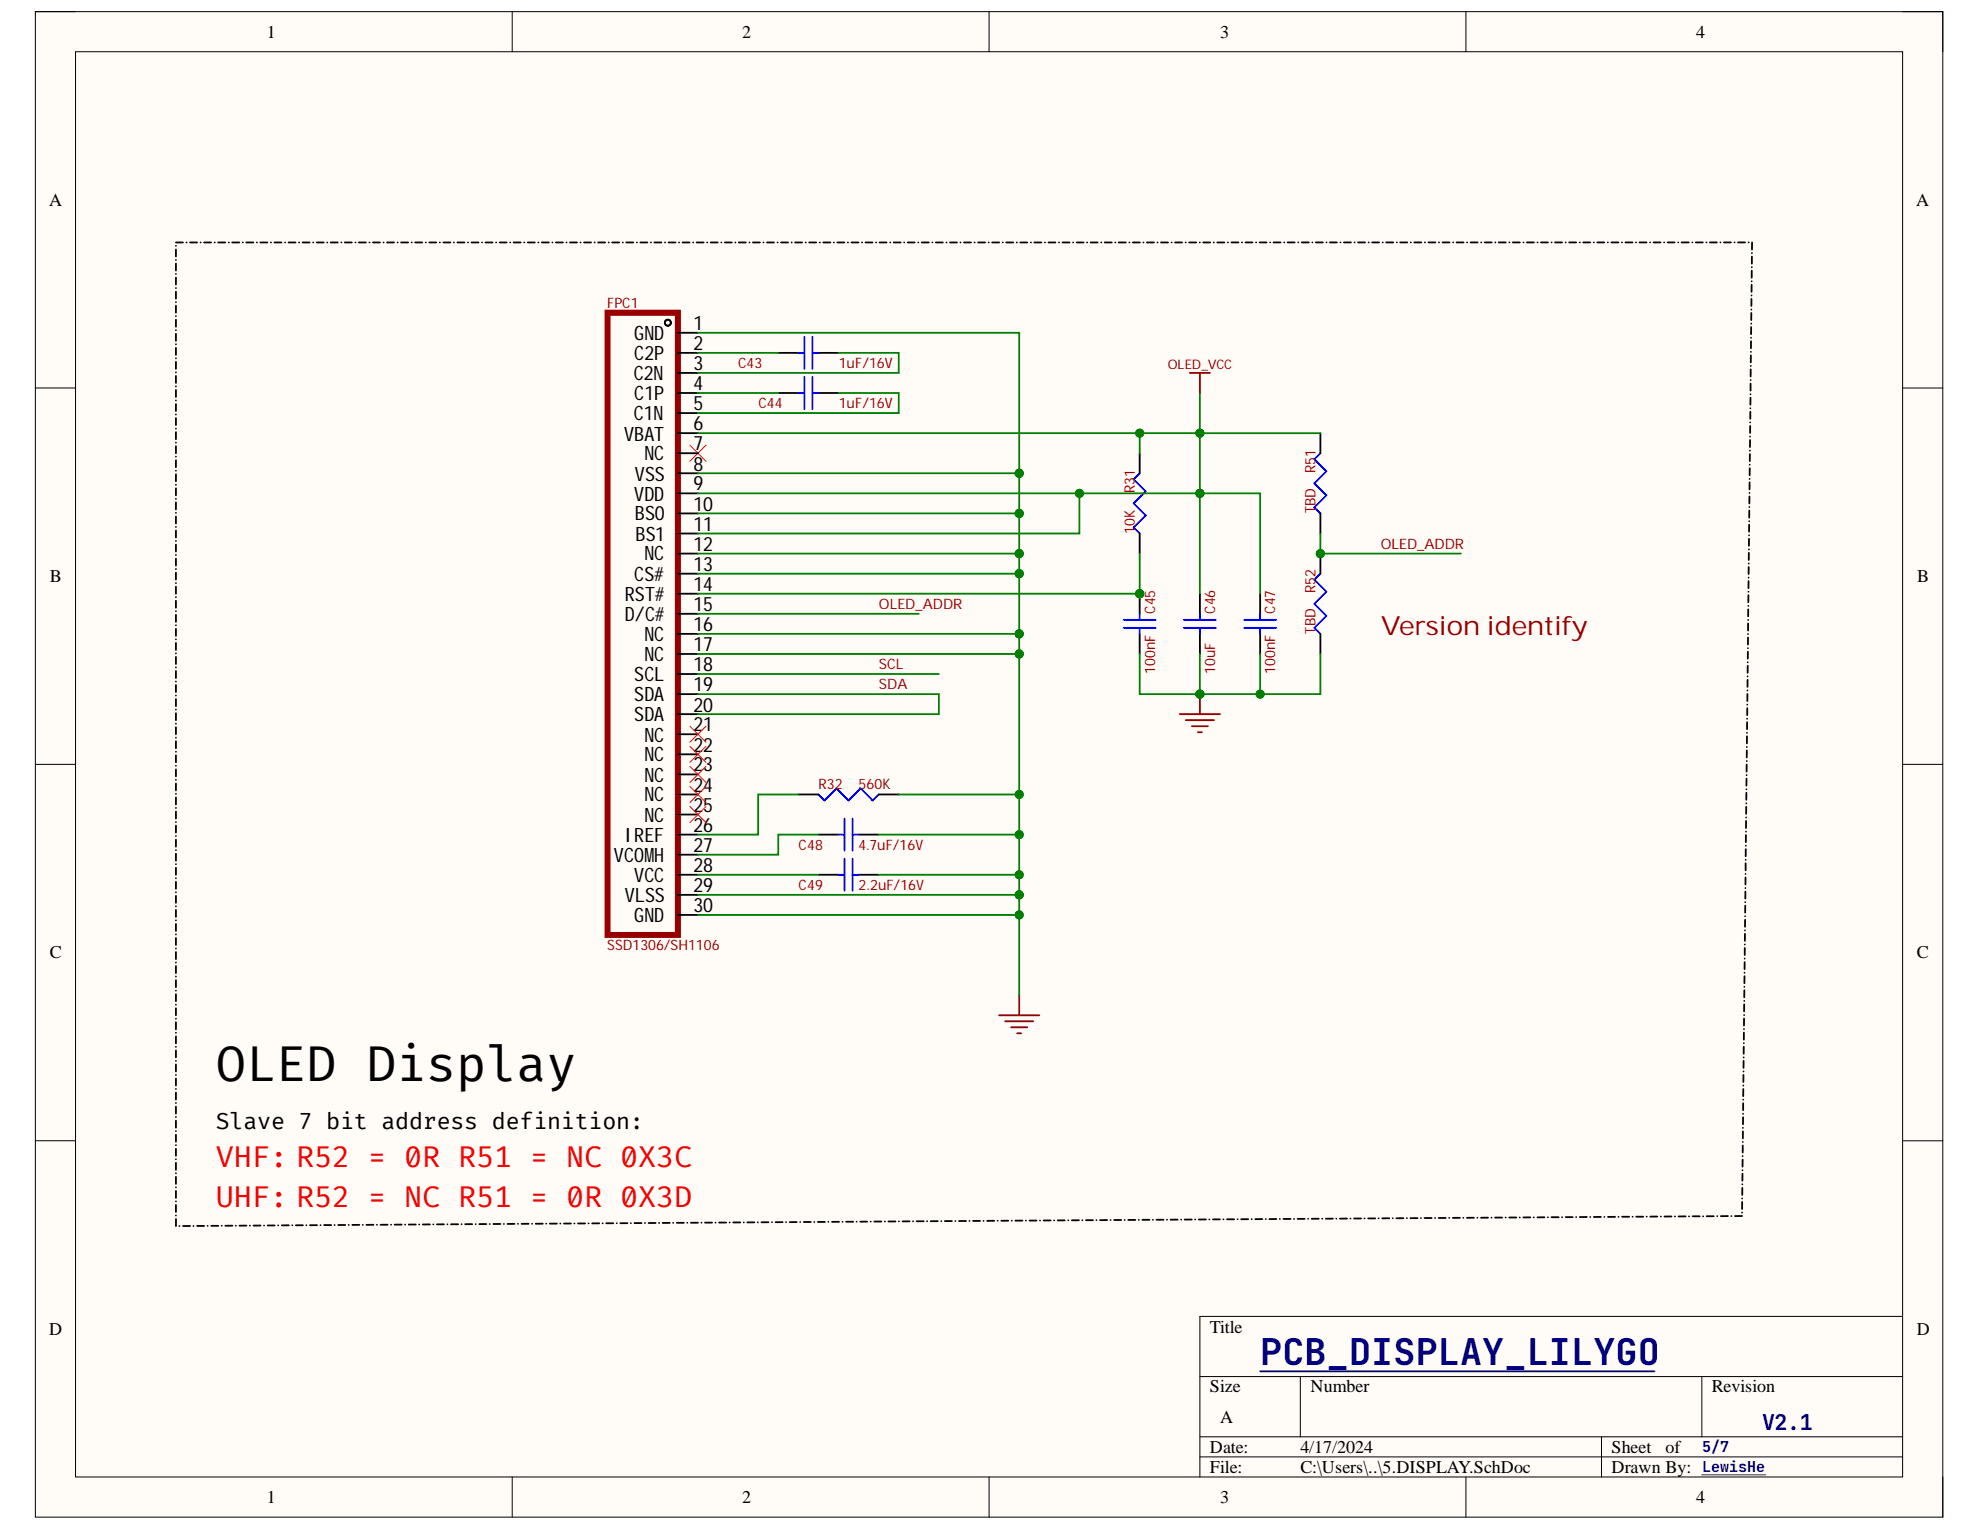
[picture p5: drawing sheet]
<svg xmlns="http://www.w3.org/2000/svg" width="279mm" height="216mm" viewBox="0 0 279 216" stroke-linecap="round" stroke-linejoin="round" font-family="sans-serif">
<defs><g id="words">
<text font-size="6.9" x="30.5" y="152.5">OLED Display</text>
<text font-size="5.2" fill="#000080" x="177.8" y="192.7">PCB_DISPLAY_LILYGO</text>
<g font-size="4.1" fill="#f00">
<text x="30.5" y="164.7">VHF: R52 = 0R R51 = NC 0X3C</text>
<text x="30.5" y="170.4">UHF: R52 = NC R51 = 0R 0X3D</text>
</g>
<text font-size="3.7" fill="#980000" x="194.8" y="89.7">Version identify</text>
<text font-size="3.2" x="30.5" y="159.3">Slave 7 bit address definition:</text>
<text font-size="3" fill="#000080" x="248.6" y="201.8">V2.1</text>
<g font-size="2.8">
<text x="89.5" y="48">GND</text>
<text x="97.9" y="46.5">1</text>
<text x="89.4" y="53.6">C2N</text>
<text x="89.5" y="50.8">C2P</text>
<text x="97.9" y="49.4">2</text>
<text x="97.9" y="52.2">3</text>
<text x="89.4" y="59.3">C1N</text>
<text x="89.5" y="56.5">C1P</text>
<text x="97.9" y="55.1">4</text>
<text x="97.9" y="57.9">5</text>
<text x="88.1" y="62.2">VBAT</text>
<text x="90.9" y="65">NC</text>
<text x="97.9" y="60.7">6</text>
<text x="97.9" y="63.5">7</text>
<text x="89.5" y="70.6">VDD</text>
<text x="89.6" y="67.8">VSS</text>
<text x="97.9" y="66.4">8</text>
<text x="97.9" y="69.2">9</text>
<text x="89.6" y="73.4">BS0</text>
<text x="89.7" y="76.3">BS1</text>
<text x="97.9" y="72.1">10</text>
<text x="97.9" y="74.9">11</text>
<text x="97.9" y="77.7">12</text>
<text x="89.5" y="82">CS#</text>
<text x="90.9" y="79.1">NC</text>
<text x="97.9" y="80.5">13</text>
<text x="97.9" y="83.4">14</text>
<text x="88.2" y="84.8">RST#</text>
<text x="88.2" y="87.6">D/C#</text>
<text x="97.9" y="86.2">15</text>
<text x="97.9" y="89.1">16</text>
<text x="90.9" y="90.4">NC</text>
<text x="90.9" y="93.3">NC</text>
<text x="97.9" y="91.9">17</text>
<text x="97.9" y="94.7">18</text>
<text x="89.5" y="96.1">SCL</text>
<text x="89.5" y="99">SDA</text>
<text x="89.5" y="101.8">SDA</text>
<text x="97.9" y="97.5">19</text>
<text x="97.9" y="100.4">20</text>
<text x="90.9" y="104.6">NC</text>
<text x="90.9" y="107.4">NC</text>
<text x="97.9" y="103.2">21</text>
<text x="97.9" y="106.1">22</text>
<text x="90.9" y="110.3">NC</text>
<text x="90.9" y="113.1">NC</text>
<text x="97.9" y="108.9">23</text>
<text x="97.9" y="111.7">24</text>
<text x="88.1" y="118.8">IREF</text>
<text x="90.9" y="116">NC</text>
<text x="97.9" y="114.5">25</text>
<text x="97.9" y="117.4">26</text>
<text x="86.6" y="121.6">VCOM</text>
<text x="89.5" y="124.4">VCC</text>
<text x="92.3" y="121.6">H</text>
<text x="97.9" y="120.2">27</text>
<text x="97.9" y="123.1">28</text>
<text x="97.9" y="125.9">29</text>
<text x="88.2" y="127.3">VLSS</text>
<text x="89.5" y="130.1">GND</text>
<text x="97.9" y="128.7">30</text>
</g>
<g font-size="2.5">
<text x="37.6" y="5.3">1</text>
<text x="104.7" y="5.3">2</text>
<text x="172.2" y="5.3">3</text>
<text x="239.3" y="5.3">4</text>
<text x="6.9" y="29">A</text>
<text x="270.4" y="29">A</text>
<text x="7" y="82.1">B</text>
<text x="270.6" y="82.1">B</text>
<text x="7" y="135.3">C</text>
<text x="270.5" y="135.3">C</text>
<text x="6.9" y="188.4">D</text>
<text x="170.7" y="188">Title</text>
<text x="270.5" y="188.4">D</text>
<text x="170.7" y="196.5">Size</text>
<text x="184.9" y="196.5">Number</text>
<text x="241.5" y="196.5">Revision</text>
<text x="172.2" y="200.8">A</text>
<text x="170.7" y="205">Date:</text>
<text x="170.7" y="207.8">File:</text>
<text x="183.5" y="205">4/17/2024</text>
<text x="183.5" y="207.8">C:\Users\..\5.DISPLAY.SchDoc</text>
<text x="227.4" y="205">Sheet</text>
<text x="227.4" y="207.8">Drawn By:</text>
<text x="235" y="205">of</text>
<text x="37.6" y="212.1">1</text>
<text x="104.7" y="212.1">2</text>
<text x="172.2" y="212.1">3</text>
<text x="239.3" y="212.1">4</text>
</g>
<g font-size="2.1" fill="#000080">
<text x="240.2" y="205">5/7</text>
<text x="240.2" y="207.7">LewisHe</text>
</g>
<g font-size="2" fill="#980000">
<text x="85.7" y="43.5">FPC1</text>
<text x="104.1" y="51.9">C43</text>
<text x="118.4" y="51.9">1uF/16V</text>
<text x="107" y="57.6">C44</text>
<text x="118.4" y="57.6">1uF/16V</text>
<text x="160.1" y="69.6" transform="rotate(-90 160.1 69.6)">R31</text>
<text x="185.6" y="66.7" transform="rotate(-90 185.6 66.7)">R51</text>
<text x="160.1" y="75.3" transform="rotate(-90 160.1 75.3)">10K</text>
<text x="185.6" y="72.4" transform="rotate(-90 185.6 72.4)">TBD</text>
<text x="194.8" y="77.5">OLED_ADDR</text>
<text x="185.6" y="83.7" transform="rotate(-90 185.6 83.7)">R52</text>
<text x="124" y="85.9">OLED_ADDR</text>
<text x="163" y="86.6" transform="rotate(-90 163 86.6)">C45</text>
<text x="171.5" y="86.6" transform="rotate(-90 171.5 86.6)">C46</text>
<text x="179.9" y="86.6" transform="rotate(-90 179.9 86.6)">C47</text>
<text x="185.6" y="89.4" transform="rotate(-90 185.6 89.4)">TBD</text>
<text x="124" y="94.4">SCL</text>
<text x="163" y="95.1" transform="rotate(-90 163 95.1)">100nF</text>
<text x="171.5" y="95.1" transform="rotate(-90 171.5 95.1)">10uF</text>
<text x="179.9" y="95.1" transform="rotate(-90 179.9 95.1)">100nF</text>
<text x="124" y="97.3">SDA</text>
<text x="115.5" y="111.4">R32</text>
<text x="121.1" y="111.4">560K</text>
<text x="112.7" y="119.9">C48</text>
<text x="121.1" y="119.9">4.7uF/16V</text>
<text x="112.7" y="125.6">C49</text>
<text x="121.1" y="125.6">2.2uF/16V</text>
<text x="85.7" y="134.1">SSD1306/SH1106</text>
</g>
<text font-size="1.9" fill="#800000" x="164.8" y="52">OLED_VCC</text>
</g></defs>
<path d="M5 1.6h269.1v212.5h-269.1z" fill-rule="evenodd" fill="#fffcf8"/>
<path d="M5 1.6h269.1v212.5h-269.1z" fill="none" stroke="#000" stroke-width=".14"/>
<path d="M10.7 7.3h257.8v201.1h-257.8z" fill-rule="evenodd" fill="#fffcf8"/>
<g fill="none" stroke="#000" stroke-width=".14">
<path d="M5 1.6h5.7M10.7 7.3h257.8v201.1h-257.8zM72.3 1.6v5.7M139.6 1.6v5.7M206.9 1.6v5.7M268.5 1.6h5.6v5.7M5 54.7h5.7M268.5 54.8h5.6M5 107.9h5.7M268.5 107.9h5.6M5 161h5.7M268.5 161h5.6"/>
<path d="M169.3 194.3h99.2M183.5 194.3v8.5M240.1 194.3v8.5M268.5 185.8h-99.2v22.6M72.3 208.4v5.7M139.6 208.4v5.7M169.3 202.8h99.2M169.3 205.6h99.2M206.9 208.4v5.7M226 202.8v5.6M274.1 208.4v5.7"/>
</g>
<path d="M177.8 193.5h55.7" fill="none" stroke="#000080" stroke-width=".25"/>
<path d="M240.1 208.1h9.1" fill="none" stroke="#000080" stroke-width=".14"/>
<path d="M169.3 97.9v2.9M166.5 100.8h5.7M167.3 101.6h4M168.2 102.5h2.3M169 103.3h.6M141 143.3h5.7M141.8 144.1h4M142.7 145h2.3M143.5 145.8h.6M143.8 140.4v2.9" fill="none" stroke="#800000" stroke-width=".25"/>
<path d="M169.3 83.8v2.8M169.3 89.4v2.9M177.8 83.8v2.8M177.8 89.5v2.8M115.5 123.4h2.8M121.2 123.4h2.8" fill="none" stroke="#000" stroke-width=".25"/>
<path d="M167.1 88.6h4.5M167.1 87.5h4.5M169.3 86.6v.9M169.3 88.6v.8M175.6 88.6h4.5M175.6 87.5h4.5M177.8 86.6v.9M177.8 88.6v.9M118.3 123.4h.9M119.2 121.2v4.5M120.3 121.2v4.5M120.3 123.4h.9" fill="none" stroke="#00f" stroke-width=".25"/>
<circle cx="169.3" cy="97.9" r=".57" fill="#007f00"/>
<circle cx="169.3" cy="97.9" r=".57" fill="none" stroke="#007f00" stroke-width=".14"/>
<path d="M97.4 62.8l2.2 2.3M99.6 62.8l-2.2 2.3" fill="none" stroke="#f00" stroke-width=".14"/>
<circle cx="160.8" cy="83.8" r=".57" fill="#007f00"/>
<circle cx="160.8" cy="83.8" r=".57" fill="none" stroke="#007f00" stroke-width=".14"/>
<path d="M160.8 83.8v2.8" fill="none" stroke="#000" stroke-width=".25"/>
<circle cx="160.8" cy="83.8" r=".57" fill="#007f00"/>
<circle cx="160.8" cy="83.8" r=".57" fill="none" stroke="#007f00" stroke-width=".14"/>
<g fill="none" stroke="#000" stroke-width=".25">
<path d="M24.8 34.7h.1M24.8 35.2v1M24.8 36.7h.1M24.8 37.2v1M24.8 38.7h.1M24.8 39.2v1M24.8 34.2h1M26.3 34.2h.1M26.8 34.2h1M28.3 34.2h.1M28.8 34.2h1M30.3 34.2h.1"/>
<path d="M30.8 34.2h1M32.3 34.2h.1M32.8 34.2h1M34.3 34.2h.1M34.8 34.2h.9M36.2 34.2h.1M36.7 34.2h1M38.2 34.2h.1M38.7 34.2h1M40.2 34.2h.1M40.7 34.2h1M42.2 34.2h.1"/>
<path d="M42.7 34.2h1M44.2 34.2h.1M44.7 34.2h1M46.2 34.2h.1M46.7 34.2h1M48.2 34.2h.1M48.7 34.2h1M50.1 34.2h.1M50.6 34.2h1M52.1 34.2h.1M52.6 34.2h1M54.1 34.2h.1"/>
<path d="M54.6 34.2h1M56.1 34.2h.1M56.6 34.2h1M58.1 34.2h.1M58.6 34.2h1M60.1 34.2h.1M60.6 34.2h1M62.1 34.2h.1M62.6 34.2h1M64 34.2h.1M64.5 34.2h1M66 34.2h.1"/>
<path d="M66.5 34.2h1M68 34.2h.1M68.5 34.2h1M70 34.2h.1M70.5 34.2h1M72 34.2h.1M72.5 34.2h1M74 34.2h.1M74.5 34.2h1M76 34.2h.1M76.5 34.2h.9M77.9 34.2h.1"/>
<path d="M78.4 34.2h1M79.9 34.2h.1M80.4 34.2h1M81.9 34.2h.1M82.4 34.2h1M83.9 34.2h.1M84.4 34.2h1M85.9 34.2h.1M86.4 34.2h1M87.9 34.2h.1M88.4 34.2h1M89.9 34.2h.1"/>
<path d="M90.4 34.2h.9M91.8 34.2h.1M92.3 34.2h1M93.8 34.2h.1M94.3 34.2h1M95.8 34.2h.1M96.3 34.2h1M97.8 34.2h.1M98.3 34.2h1M99.8 34.2h.1M100.3 34.2h1M101.8 34.2h.1"/>
<path d="M102.3 34.2h1M103.8 34.2h.1M104.3 34.2h.9M105.7 34.2h.1M106.2 34.2h1M107.7 34.2h.1M108.2 34.2h1M109.7 34.2h.1M110.2 34.2h1M111.7 34.2h.1M112.2 34.2h1M113.7 34.2h.1"/>
<path d="M114.2 34.2h1M115.7 34.2h.1M116.2 34.2h1M117.7 34.2h.1M118.2 34.2h.9M119.6 34.2h.1M120.1 34.2h1M121.6 34.2h.1M122.1 34.2h1M123.6 34.2h.1M124.1 34.2h1M125.6 34.2h.1"/>
<path d="M126.1 34.2h1M127.6 34.2h.1M128.1 34.2h1M129.6 34.2h.1M130.1 34.2h1M131.6 34.2h.1M132.1 34.2h1M133.5 34.2h.1M134 34.2h1M135.5 34.2h.1M136 34.2h1M137.5 34.2h.1"/>
<path d="M138 34.2h1M139.5 34.2h.1M140 34.2h1M141.5 34.2h.1M142 34.2h1M143.5 34.2h.1M144 34.2h1M145.5 34.2h.1M146 34.2h1M147.4 34.2h.1M147.9 34.2h1M149.4 34.2h.1"/>
<path d="M149.9 34.2h1M151.4 34.2h.1M151.9 34.2h1M153.4 34.2h.1M153.9 34.2h1M155.4 34.2h.1M155.9 34.2h1M157.4 34.2h.1M157.9 34.2h1M159.4 34.2h.1M159.9 34.2h1M161.3 34.2h.1"/>
<path d="M161.8 34.2h1M163.3 34.2h.1M163.8 34.2h1M165.3 34.2h.1M165.8 34.2h1M167.3 34.2h.1M167.8 34.2h1M169.3 34.2h.1M169.8 34.2h1M171.3 34.2h.1M171.8 34.2h1M173.3 34.2h.1"/>
<path d="M173.8 34.2h1M175.3 34.2h.1M175.7 34.2h1M177.2 34.2h.1M177.7 34.2h1M179.2 34.2h.1M179.7 34.2h1M181.2 34.2h.1M181.7 34.2h1M183.2 34.2h.1M183.7 34.2h1M185.2 34.2h.1"/>
<path d="M185.7 34.2h1M187.2 34.2h.1M187.7 34.2h.9M189.1 34.2h.1M189.6 34.2h1M191.1 34.2h.1M191.6 34.2h1M193.1 34.2h.1M193.6 34.2h1M195.1 34.2h.1M195.6 34.2h1M197.1 34.2h.1"/>
<path d="M197.6 34.2h1M199.1 34.2h.1M199.6 34.2h1M201.1 34.2h.1M201.6 34.2h1M203.1 34.2h.1M203.5 34.2h1M205 34.2h.1M205.5 34.2h1M207 34.2h.1M207.5 34.2h1M209 34.2h.1"/>
<path d="M209.5 34.2h1M211 34.2h.1M211.5 34.2h1M213 34.2h.1M213.5 34.2h1M215 34.2h.1M215.5 34.2h1M216.9 34.2h.1M217.4 34.2h1M218.9 34.2h.1M219.4 34.2h1M220.9 34.2h.1"/>
<path d="M221.4 34.2h1M222.9 34.2h.1M223.4 34.2h1M224.9 34.2h.1M225.4 34.2h1M226.9 34.2h.1M227.4 34.2h1M228.9 34.2h.1M229.4 34.2h1M230.9 34.2h.1M231.4 34.2h.9M232.8 34.2h.1"/>
<path d="M233.3 34.2h1M234.8 34.2h.1M235.3 34.2h1M236.8 34.2h.1M237.3 34.2h1M238.8 34.2h.1M239.3 34.2h1M240.8 34.2h.1M241.3 34.2h1M242.8 34.2h.1M243.3 34.2h1M244.8 34.2h.1"/>
<path d="M245.2 34.2h1M246.7 34.2h.1M247.2 39.7h.1M247.2 38.2v1M247.2 37.7h.1M247.2 36.2v1M247.2 35.7h.1M247.2 34.2v1M24.8 40.6v.1M24.8 41.2v.9M24.8 42.6h.1M24.8 43.1v1"/>
<path d="M24.8 44.6h.1M24.8 45.1v1M24.8 46.6h.1M24.8 47.1v1M24.8 48.6h.1M24.8 49.1v1M24.8 50.5v.1M24.8 51.1v1M24.8 52.5v.1M24.8 53.1v.9M24.8 54.5h.1M24.8 55v1"/>
<path d="M24.8 56.5h.1M24.8 57v1M24.8 58.5h.1M24.8 59v1M95.7 47h2.8M95.7 49.8h2.8M95.7 52.6h2.8M95.7 55.5h2.8M95.7 58.3h2.8M109.8 49.8h2.9M109.8 55.5h2.9M115.5 49.8h2.8"/>
<path d="M115.5 55.5h2.8M247 59.6h.1M247 58.1v1M247 57.6h.1M247 56.1v1M247 55.6h.1M247 54.1v1M247 53.6h.1M247 52.1v1M247.1 51.6v.1M247.1 50.1v1M247.1 49.6v.1"/>
<path d="M247.1 48.2v.9M247.1 47.7h.1M247.1 46.2v1M247.1 45.7h.1M247.1 44.2v1M247.1 43.7h.1M247.2 42.2l-.1 1M247.2 41.7h.1M247.2 40.2v1M24.8 60.5h.1M24.8 61v1M24.8 62.4v.1"/>
<path d="M24.8 63v1M24.8 64.4h.1M24.8 64.9v1M24.8 66.4h.1M24.8 66.9v1M24.8 68.4h.1M24.8 68.9v1M24.8 70.4h.1M24.8 70.9v1M24.8 72.4h.1M24.8 72.9v1M24.8 74.3v.1"/>
<path d="M24.8 74.9v1M24.8 76.3h.1M24.8 76.8v1M24.8 78.3h.1M24.8 78.8v1M95.7 61.1h2.8M95.7 64h2.8M95.7 66.8h2.8M95.7 69.6h2.8M95.7 72.5h2.8M95.7 75.3h2.8M95.7 78.1h2.8"/>
<path d="M160.8 64v2.8M160.8 75.3v2.8M186.3 61.1v2.9M186.3 72.5v2.8M246.8 79.5h.1M246.8 78v1M246.8 77.5h.1M246.8 76v1M246.8 75.5h.1M246.8 74v1M246.8 73.5v.1M246.8 72v1"/>
<path d="M246.9 71.5l-.1 .1M246.9 70.1v.9M246.9 69.6h.1M246.9 68.1v1M246.9 67.6h.1M246.9 66.1v1M246.9 65.6h.1M246.9 64.1v1M246.9 63.6h.1M246.9 62.1v1M246.9 61.6h.1M247 60.1v1"/>
<path d="M24.8 80.3h.1M24.8 80.8v1M24.8 82.3h.1M24.8 82.8v1M24.8 84.3h.1M24.8 84.8v1M24.8 86.2v.1M24.8 86.8v1M24.8 88.2h.1M24.8 88.7v1M24.8 90.2h.1M24.8 90.7v1"/>
<path d="M24.8 92.2h.1M24.8 92.7v1M24.8 94.2h.1M24.8 94.7v1M24.8 96.2h.1M24.8 96.7v1M24.8 98.1v.1M24.8 98.7v.9M95.7 81h2.8M95.7 83.8h2.8M95.7 86.6h2.8M95.7 89.4h2.8"/>
<path d="M95.7 92.3h2.8M95.7 95.1h2.8M95.7 97.9h2.8M160.8 89.4v2.9M246.6 99.9l-.1 1M246.6 99.4h.1M246.6 97.9v1M246.6 97.4h.1M246.6 95.9v1M246.6 95.4v.1M246.6 93.9v1M246.6 93.4v.1"/>
<path d="M246.6 92v1M246.6 91.5h.1M246.7 90v1M246.7 89.5h.1M246.7 88v1M246.7 87.5h.1M246.7 86v1M246.7 85.5h.1M246.7 84v1M246.7 83.5h.1M246.7 82v1M246.7 81.5h.1"/>
<path d="M246.8 80l-.1 1M24.8 100.1h.1M24.8 100.6v1M24.8 102.1h.1M24.8 102.6v1M24.8 104.1h.1M24.8 104.6v1M24.8 106.1h.1M24.8 106.6v1M24.8 108.1h.1M24.8 108.6v1M24.8 110v.1"/>
<path d="M24.8 110.6v.9M24.8 112h.1M24.8 112.5v1M24.8 114h.1M24.8 114.5v1M24.8 116h.1M24.8 116.5v1M24.8 118h.1M24.8 118.5v1M24.8 120h.1M95.7 100.8h2.8M95.7 103.6h2.8"/>
<path d="M95.7 106.4h2.8M95.7 109.3h2.8M95.7 112.1h2.8M95.7 114.9h2.8M95.7 117.8h2.8M112.7 112.1h2.8M115.5 117.8h2.8M121.2 117.8h2.8M124 112.1h2.8M246.3 119.8v1M246.4 119.3v.1M246.4 117.8v1"/>
<path d="M246.4 117.3v.1M246.4 115.8v1M246.4 115.3v.1M246.4 113.9v.9M246.4 113.4h.1M246.4 111.9v1M246.4 111.4h.1M246.5 109.9l-.1 1M246.5 109.4h.1M246.5 107.9v1M246.5 107.4h.1M246.5 105.9v1"/>
<path d="M246.5 105.4h.1M246.5 103.9v1M246.5 103.4h.1M246.5 101.9v1M246.5 101.4h.1M24.8 120.5v1M24.8 121.9v.1M24.8 122.4v1M24.8 123.9h.1M24.8 124.4v1M24.8 125.9h.1M24.8 126.4v1"/>
<path d="M24.8 127.9h.1M24.8 128.4v1M24.8 129.9h.1M24.8 130.4v1M24.8 131.8v.1M24.8 132.4v1M24.8 133.8h.1M24.8 134.3v1M24.8 135.8h.1M24.8 136.3v1M24.8 137.8h.1M24.8 138.3v1"/>
<path d="M24.8 139.8h.1M95.7 120.6h2.8M95.7 123.4h2.8M95.7 126.3h2.8M95.7 129.1h2.8M246.1 139.7v1M246.1 139.2v.1M246.2 137.7v1M246.2 137.3h.1M246.2 135.8v1M246.2 135.3h.1M246.2 133.8v1"/>
<path d="M246.2 133.3h.1M246.2 131.8v1M246.2 131.3h.1M246.3 129.8l-.1 1M246.3 129.3h.1M246.3 127.8v1M246.3 127.3h.1M246.3 125.8v1M246.3 125.3h.1M246.3 123.8v1M246.3 123.3h.1M246.3 121.8v1"/>
<path d="M246.3 121.3h.1M24.8 140.3v1M24.8 141.8h.1M24.8 142.3v1M24.8 143.7v.1M24.8 144.3v1M24.8 145.7h.1M24.8 146.2v1M24.8 147.7h.1M24.8 148.2v1M24.8 149.7h.1M24.8 150.2v1"/>
<path d="M24.8 151.7h.1M24.8 152.2v1M24.8 153.7h.1M24.8 154.2v1M24.8 155.6v.1M24.8 156.2v.9M24.8 157.6h.1M24.8 158.1v1M24.8 159.6h.1M245.9 159.6v1M245.9 159.1v.1M246 157.7v1"/>
<path d="M246 157.2h.1M246 155.7v1M246 155.2h.1M246 153.7v1M246 153.2h.1M246 151.7v1M246 151.2h.1M246 149.7v1M246.1 149.2h.1M246.1 147.7v1M246.1 147.2h.1M246.1 145.7v1"/>
<path d="M246.1 145.2h.1M246.1 143.7v1M246.1 143.2h.1M246.1 141.7v1M246.1 141.2h.1M24.8 160.1v1M24.8 161.6h.1M24.8 162.1v1M24.8 163.6h.1M24.8 164.1v1M24.8 165.6h.1M24.8 166.1v1"/>
<path d="M24.8 167.5v.1M24.8 168.1v.9M24.8 169.5h.1M24.8 170v1M24.8 171.5h.1M24.8 172v1M25.3 173h.1M26.8 173h-1M27.3 173h.1M27.8 173h1M29.3 173h.1M29.8 173h1"/>
<path d="M31.3 173h.1M32.8 173h-1M33.3 173h.1M34.8 172.9l-1 .1M35.3 172.9h.1M36.8 172.9h-1M37.3 172.9h.1M37.8 172.9h1M39.2 172.9h.1M40.8 172.9h-1M41.2 172.9h.1M42.7 172.9h-.9"/>
<path d="M43.2 172.9h.1M44.7 172.9h-1M45.2 172.9h.1M45.7 172.9h1M47.2 172.9h.1M47.7 172.9h1M49.2 172.9h.1M50.7 172.8l-1 .1M51.2 172.8h.1M52.7 172.8h-1M53.2 172.8h.1M54.7 172.8h-1"/>
<path d="M55.2 172.8h.1M56.7 172.8h-1M57.2 172.8h.1M58.7 172.8h-1M59.2 172.8h.1M60.7 172.8h-1M61.1 172.8h.1M62.7 172.8h-1M63.1 172.8h.1M64.6 172.8h-1M65.1 172.8h.1M66.6 172.7h-1"/>
<path d="M67.1 172.7h.1M68.6 172.7h-1M69.1 172.7h.1M70.6 172.7h-1M71.1 172.7h.1M72.6 172.7h-1M73.1 172.7h.1M74.6 172.7h-1M75.1 172.7h.1M76.6 172.7h-1M77.1 172.7h.1M78.6 172.7h-1"/>
<path d="M79.1 172.7h.1M80.6 172.7h-1M81 172.7h.1M82.6 172.6h-1M83 172.6h.1M84.6 172.6h-1M85 172.6h.1M86.5 172.6h-1M87 172.6h.1M88.5 172.6h-1M89 172.6h.1M90.5 172.6h-1"/>
<path d="M91 172.6h.1M92.5 172.6h-1M93 172.6h.1M94.5 172.6h-1M95 172.6h.1M96.5 172.6h-1M97 172.5h.1M98.5 172.5h-1M99 172.5h.1M100.5 172.5h-1M101 172.5h.1M102.5 172.5h-1"/>
<path d="M102.9 172.5h.1M104.5 172.5h-1M104.9 172.5h.1M106.5 172.5h-1M106.9 172.5h.1M108.4 172.5h-1M108.9 172.5h.1M110.4 172.5h-1M110.9 172.5h.1M112.4 172.4l-1 .1M112.9 172.4h.1M114.4 172.4h-1"/>
<path d="M114.9 172.4h.1M116.4 172.4h-1M116.9 172.4h.1M118.4 172.4h-1M118.9 172.4h.1M120.4 172.4h-1M120.9 172.4h.1M122.4 172.4h-1M122.9 172.4h.1M124.4 172.4h-1M124.8 172.4h.1M126.4 172.4h-1"/>
<path d="M126.8 172.4h.1M128.3 172.3l-.9 .1M128.8 172.3h.1M130.3 172.3h-1M130.8 172.3h.1M132.3 172.3h-1M132.8 172.3h.1M134.3 172.3h-1M134.8 172.3h.1M136.3 172.3h-1M136.8 172.3h.1M138.3 172.3h-1"/>
<path d="M138.8 172.3h.1M140.3 172.3h-1M140.8 172.3h.1M142.3 172.3h-1M142.8 172.3h.1M144.3 172.2h-1M144.8 172.2h.1M146.3 172.2h-1M146.8 172.2h.1M148.3 172.2h-1M148.7 172.2h.1M150.3 172.2h-1"/>
<path d="M150.7 172.2h.1M152.2 172.2h-.9M152.7 172.2h.1M154.2 172.2h-1M154.7 172.2h.1M156.2 172.2h-1M156.7 172.2h.1M158.2 172.2h-1M158.7 172.2h.1M160.2 172.1h-1M160.7 172.1h.1M162.2 172.1h-1"/>
<path d="M162.7 172.1h.1M164.2 172.1h-1M164.7 172.1h.1M166.2 172.1h-1M166.7 172.1h.1M168.2 172.1h-1M168.6 172.1h.1M170.2 172.1h-1M170.6 172.1h.1M172.2 172.1h-1M172.6 172.1h.1M173.1 172.1h1.1"/>
<path d="M174.6 172h.1M176.1 172h-1M176.6 172h.1M178.1 172h-1M178.6 172h.1M180.1 172h-1M180.6 172h.1M181.1 172h1M182.6 172h.1M183.1 172h1M184.6 172h.1M186.1 172h-1"/>
<path d="M186.6 172h.1M188.1 172h-1M188.6 172h.1M190.1 172h-1M190.6 172h.1M191.1 171.9h1M192.5 171.9h.1M193.1 171.9h1M194.5 171.9h.1M196 171.9h-1M196.5 171.9h.1M198 171.9h-1"/>
<path d="M198.5 171.9h.1M200 171.9h-1M200.5 171.9h.1M201 171.9h1M202.5 171.9h.1M203 171.9h1M204.5 171.9h.1M206 171.8l-1 .1M206.5 171.8h.1M208 171.8h-1M208.5 171.8h.1M210 171.8h-1"/>
<path d="M210.5 171.8h.1M211 171.8h1M212.5 171.8h.1M213 171.8h1M214.4 171.8h.1M216 171.8h-1M216.4 171.8h.1M217.9 171.8h-1M218.4 171.8h.1M218.9 171.8h1M220.4 171.8h.1M220.9 171.8h1"/>
<path d="M222.4 171.7h.1M223.9 171.7h-1M224.4 171.7h.1M225.9 171.7h-1M226.4 171.7h.1M227.9 171.7h-1M228.4 171.7h.1M228.9 171.7h1M230.4 171.7h.1M230.9 171.7h1M232.4 171.7h.1M233.9 171.7h-1"/>
<path d="M234.4 171.7h.1M235.9 171.7h-1M236.3 171.7h.1M237.9 171.6l-1 .1M238.3 171.6h.1M238.8 171.6h1M240.3 171.6h.1M240.8 171.6h1M242.3 171.6h.1M243.8 171.6h-1M244.3 171.6h.1M245.8 171.1h.1"/>
<path d="M245.8 171.6h-1M245.8 169.6v1M245.8 169.1h.1M245.9 167.6l-.1 1M245.9 167.1h.1M245.9 165.6v1M245.9 165.1h.1M245.9 163.6v1M245.9 163.1v.1M245.9 161.6v1M245.9 161.1v.1"/>
<circle cx="94.2" cy="45.5" r=".42"/>
</g>
<g fill="none" stroke="#00f" stroke-width=".25">
<path d="M112.7 49.8h.8M112.7 55.5h.8M113.5 47.5v4.6M113.5 53.2v4.5M114.6 47.5v4.6M114.6 53.2v4.5M114.6 49.8h.9M114.6 55.5h.9M160.8 66.8l-.8 .8 1.7 1.7-1.7 1.7 1.7 1.7-1.7 1.7 .8 .9M186.3 64l-.8 .8 1.7 1.7-1.7 1.7 1.7 1.7-1.7 1.7 .8 .9M158.6 88.6h4.5M158.6 87.5h4.5"/>
<path d="M160.8 86.6v.9M160.8 88.6v.8M115.5 112.1l.8 .9 1.7-1.7 1.7 1.7 1.7-1.7 1.7 1.7 .9-.9M118.3 117.8h.9M119.2 115.5v4.5M120.3 115.5v4.5M120.3 117.8h.9"/>
</g>
<path d="M85.7 44.1h10v87.8h-10z" fill="none" stroke="#980000" stroke-width=".85"/>
<path d="M97.4 102.5l2.2 2.2M97.4 105.3l2.2 2.3M97.4 108.1l2.2 2.3M97.4 111l2.2 2.2M97.4 113.8l2.2 2.3M99.6 102.5l-2.2 2.2M99.6 105.3l-2.2 2.3M99.6 108.1l-2.2 2.3M99.6 111l-2.2 2.2M99.6 113.8l-2.2 2.3" fill="none" stroke="#f00" stroke-width=".14"/>
<path d="M167.9 52.6h2.8M169.3 52.6v2.9" fill="none" stroke="#800000" stroke-width=".25"/>
<circle cx="186.3" cy="78.1" r=".57" fill="#007f00"/>
<circle cx="186.3" cy="78.1" r=".57" fill="none" stroke="#007f00" stroke-width=".14"/>
<path d="M186.3 81l-.8 .8 1.7 1.7-1.7 1.7 1.7 1.7-1.7 1.7 .8 .9" fill="none" stroke="#00f" stroke-width=".25"/>
<path d="M186.3 78.1v2.9" fill="none" stroke="#000" stroke-width=".25"/>
<circle cx="186.3" cy="78.1" r=".57" fill="#007f00"/>
<circle cx="186.3" cy="78.1" r=".57" fill="none" stroke="#007f00" stroke-width=".14"/>
<path d="M186.3 89.5v2.8" fill="none" stroke="#000" stroke-width=".25"/>
<path d="M143.8 126.3v2.8" fill="none" stroke="#007f00" stroke-width=".25"/>
<circle cx="143.8" cy="126.3" r=".57" fill="#007f00"/>
<circle cx="143.8" cy="126.3" r=".57" fill="none" stroke="#007f00" stroke-width=".14"/>
<circle cx="143.8" cy="129.1" r=".57" fill="#007f00"/>
<circle cx="143.8" cy="129.1" r=".57" fill="none" stroke="#007f00" stroke-width=".14"/>
<path d="M169.3 69.6v14.2" fill="none" stroke="#007f00" stroke-width=".25"/>
<circle cx="169.3" cy="69.6" r=".57" fill="#007f00"/>
<circle cx="169.3" cy="69.6" r=".57" fill="none" stroke="#007f00" stroke-width=".14"/>
<path d="M143.8 72.5v5.6" fill="none" stroke="#007f00" stroke-width=".25"/>
<circle cx="143.8" cy="72.5" r=".57" fill="#007f00"/>
<circle cx="143.8" cy="72.5" r=".57" fill="none" stroke="#007f00" stroke-width=".14"/>
<circle cx="143.8" cy="78.1" r=".57" fill="#007f00"/>
<circle cx="143.8" cy="78.1" r=".57" fill="none" stroke="#007f00" stroke-width=".14"/>
<path d="M169.3 92.3v5.6" fill="none" stroke="#007f00" stroke-width=".25"/>
<circle cx="169.3" cy="97.9" r=".57" fill="#007f00"/>
<circle cx="169.3" cy="97.9" r=".57" fill="none" stroke="#007f00" stroke-width=".14"/>
<path d="M177.8 92.3v5.6h-8.5" fill="none" stroke="#007f00" stroke-width=".25"/>
<circle cx="169.3" cy="97.9" r=".57" fill="#007f00"/>
<circle cx="169.3" cy="97.9" r=".57" fill="none" stroke="#007f00" stroke-width=".14"/>
<circle cx="177.8" cy="97.9" r=".57" fill="#007f00"/>
<circle cx="177.8" cy="97.9" r=".57" fill="none" stroke="#007f00" stroke-width=".14"/>
<path d="M160.8 92.3v5.6h8.5" fill="none" stroke="#007f00" stroke-width=".25"/>
<circle cx="169.3" cy="97.9" r=".57" fill="#007f00"/>
<circle cx="169.3" cy="97.9" r=".57" fill="none" stroke="#007f00" stroke-width=".14"/>
<path d="M160.8 78.1v5.7" fill="none" stroke="#007f00" stroke-width=".25"/>
<circle cx="160.8" cy="83.8" r=".57" fill="#007f00"/>
<circle cx="160.8" cy="83.8" r=".57" fill="none" stroke="#007f00" stroke-width=".14"/>
<path d="M160.8 61.1v2.9" fill="none" stroke="#007f00" stroke-width=".25"/>
<circle cx="160.8" cy="61.1" r=".57" fill="#007f00"/>
<circle cx="160.8" cy="61.1" r=".57" fill="none" stroke="#007f00" stroke-width=".14"/>
<path d="M143.8 66.8v5.7" fill="none" stroke="#007f00" stroke-width=".25"/>
<circle cx="143.8" cy="72.5" r=".57" fill="#007f00"/>
<circle cx="143.8" cy="72.5" r=".57" fill="none" stroke="#007f00" stroke-width=".14"/>
<circle cx="143.8" cy="66.8" r=".57" fill="#007f00"/>
<circle cx="143.8" cy="66.8" r=".57" fill="none" stroke="#007f00" stroke-width=".14"/>
<path d="M143.8 81v8.4" fill="none" stroke="#007f00" stroke-width=".25"/>
<circle cx="143.8" cy="80.9" r=".57" fill="#007f00"/>
<circle cx="143.8" cy="80.9" r=".57" fill="none" stroke="#007f00" stroke-width=".14"/>
<circle cx="143.8" cy="89.4" r=".57" fill="#007f00"/>
<circle cx="143.8" cy="89.4" r=".57" fill="none" stroke="#007f00" stroke-width=".14"/>
<path d="M143.8 89.4v2.9" fill="none" stroke="#007f00" stroke-width=".25"/>
<circle cx="143.8" cy="89.4" r=".57" fill="#007f00"/>
<circle cx="143.8" cy="89.4" r=".57" fill="none" stroke="#007f00" stroke-width=".14"/>
<circle cx="143.8" cy="92.3" r=".57" fill="#007f00"/>
<circle cx="143.8" cy="92.3" r=".57" fill="none" stroke="#007f00" stroke-width=".14"/>
<path d="M143.8 78.1v2.9" fill="none" stroke="#007f00" stroke-width=".25"/>
<circle cx="143.8" cy="78.1" r=".57" fill="#007f00"/>
<circle cx="143.8" cy="78.1" r=".57" fill="none" stroke="#007f00" stroke-width=".14"/>
<circle cx="143.8" cy="80.9" r=".57" fill="#007f00"/>
<circle cx="143.8" cy="80.9" r=".57" fill="none" stroke="#007f00" stroke-width=".14"/>
<path d="M98.5 95.1h34M98.5 126.3h45.3" fill="none" stroke="#007f00" stroke-width=".25"/>
<circle cx="143.8" cy="126.3" r=".57" fill="#007f00"/>
<circle cx="143.8" cy="126.3" r=".57" fill="none" stroke="#007f00" stroke-width=".14"/>
<path d="M98.5 129.1h45.3v11.3" fill="none" stroke="#007f00" stroke-width=".25"/>
<circle cx="143.8" cy="129.1" r=".57" fill="#007f00"/>
<circle cx="143.8" cy="129.1" r=".57" fill="none" stroke="#007f00" stroke-width=".14"/>
<path d="M98.5 92.3h45.3" fill="none" stroke="#007f00" stroke-width=".25"/>
<circle cx="143.8" cy="92.3" r=".57" fill="#007f00"/>
<circle cx="143.8" cy="92.3" r=".57" fill="none" stroke="#007f00" stroke-width=".14"/>
<path d="M98.5 89.4h45.3" fill="none" stroke="#007f00" stroke-width=".25"/>
<circle cx="143.8" cy="89.4" r=".57" fill="#007f00"/>
<circle cx="143.8" cy="89.4" r=".57" fill="none" stroke="#007f00" stroke-width=".14"/>
<path d="M98.5 83.8h62.3" fill="none" stroke="#007f00" stroke-width=".25"/>
<circle cx="160.8" cy="83.8" r=".57" fill="#007f00"/>
<circle cx="160.8" cy="83.8" r=".57" fill="none" stroke="#007f00" stroke-width=".14"/>
<path d="M98.5 81h45.3" fill="none" stroke="#007f00" stroke-width=".25"/>
<circle cx="143.8" cy="80.9" r=".57" fill="#007f00"/>
<circle cx="143.8" cy="80.9" r=".57" fill="none" stroke="#007f00" stroke-width=".14"/>
<path d="M98.5 78.1h45.3" fill="none" stroke="#007f00" stroke-width=".25"/>
<circle cx="143.8" cy="78.1" r=".57" fill="#007f00"/>
<circle cx="143.8" cy="78.1" r=".57" fill="none" stroke="#007f00" stroke-width=".14"/>
<path d="M152.3 69.6v5.7h-53.8" fill="none" stroke="#007f00" stroke-width=".25"/>
<circle cx="152.3" cy="69.6" r=".57" fill="#007f00"/>
<circle cx="152.3" cy="69.6" r=".57" fill="none" stroke="#007f00" stroke-width=".14"/>
<path d="M98.5 72.5h45.3" fill="none" stroke="#007f00" stroke-width=".25"/>
<circle cx="143.8" cy="72.5" r=".57" fill="#007f00"/>
<circle cx="143.8" cy="72.5" r=".57" fill="none" stroke="#007f00" stroke-width=".14"/>
<path d="M98.5 66.8h45.3" fill="none" stroke="#007f00" stroke-width=".25"/>
<circle cx="143.8" cy="66.8" r=".57" fill="#007f00"/>
<circle cx="143.8" cy="66.8" r=".57" fill="none" stroke="#007f00" stroke-width=".14"/>
<path d="M98.5 47h45.3v19.8" fill="none" stroke="#007f00" stroke-width=".25"/>
<circle cx="143.8" cy="66.8" r=".57" fill="#007f00"/>
<circle cx="143.8" cy="66.8" r=".57" fill="none" stroke="#007f00" stroke-width=".14"/>
<path d="M98.5 49.8h11.3M98.5 55.5h11.3M118.3 49.8h8.5v2.8h-28.3M118.3 55.5h8.5v2.8h-28.3M98.5 97.9h34v2.9h-34M143.8 92.3v34" fill="none" stroke="#007f00" stroke-width=".25"/>
<circle cx="143.8" cy="92.3" r=".57" fill="#007f00"/>
<circle cx="143.8" cy="92.3" r=".57" fill="none" stroke="#007f00" stroke-width=".14"/>
<circle cx="143.8" cy="112.1" r=".57" fill="#007f00"/>
<circle cx="143.8" cy="112.1" r=".57" fill="none" stroke="#007f00" stroke-width=".14"/>
<circle cx="143.8" cy="117.8" r=".57" fill="#007f00"/>
<circle cx="143.8" cy="117.8" r=".57" fill="none" stroke="#007f00" stroke-width=".14"/>
<circle cx="143.8" cy="123.4" r=".57" fill="#007f00"/>
<circle cx="143.8" cy="123.4" r=".57" fill="none" stroke="#007f00" stroke-width=".14"/>
<circle cx="143.8" cy="126.3" r=".57" fill="#007f00"/>
<circle cx="143.8" cy="126.3" r=".57" fill="none" stroke="#007f00" stroke-width=".14"/>
<path d="M112.7 112.1h-5.7v5.7h-8.5M126.8 112.1h17" fill="none" stroke="#007f00" stroke-width=".25"/>
<circle cx="143.8" cy="112.1" r=".57" fill="#007f00"/>
<circle cx="143.8" cy="112.1" r=".57" fill="none" stroke="#007f00" stroke-width=".14"/>
<path d="M115.5 117.8h-5.7v2.8h-11.3M124 117.8h19.8M98.5 123.4h17" fill="none" stroke="#007f00" stroke-width=".25"/>
<circle cx="143.8" cy="117.8" r=".57" fill="#007f00"/>
<circle cx="143.8" cy="117.8" r=".57" fill="none" stroke="#007f00" stroke-width=".14"/>
<path d="M124 123.4h19.8" fill="none" stroke="#007f00" stroke-width=".25"/>
<circle cx="143.8" cy="123.4" r=".57" fill="#007f00"/>
<circle cx="143.8" cy="123.4" r=".57" fill="none" stroke="#007f00" stroke-width=".14"/>
<path d="M98.5 61.1h70.8v8.5" fill="none" stroke="#007f00" stroke-width=".25"/>
<circle cx="160.8" cy="61.1" r=".57" fill="#007f00"/>
<circle cx="160.8" cy="61.1" r=".57" fill="none" stroke="#007f00" stroke-width=".14"/>
<circle cx="169.3" cy="61.1" r=".57" fill="#007f00"/>
<circle cx="169.3" cy="61.1" r=".57" fill="none" stroke="#007f00" stroke-width=".14"/>
<circle cx="169.3" cy="69.6" r=".57" fill="#007f00"/>
<circle cx="169.3" cy="69.6" r=".57" fill="none" stroke="#007f00" stroke-width=".14"/>
<path d="M169.3 55.5v5.6" fill="none" stroke="#007f00" stroke-width=".25"/>
<circle cx="169.3" cy="61.1" r=".57" fill="#007f00"/>
<circle cx="169.3" cy="61.1" r=".57" fill="none" stroke="#007f00" stroke-width=".14"/>
<path d="M98.5 69.6h79.3v14.2" fill="none" stroke="#007f00" stroke-width=".25"/>
<circle cx="169.3" cy="69.6" r=".57" fill="#007f00"/>
<circle cx="169.3" cy="69.6" r=".57" fill="none" stroke="#007f00" stroke-width=".14"/>
<circle cx="152.3" cy="69.6" r=".57" fill="#007f00"/>
<circle cx="152.3" cy="69.6" r=".57" fill="none" stroke="#007f00" stroke-width=".14"/>
<path d="M169.3 61.1h17M98.5 86.6h31.2" fill="none" stroke="#007f00" stroke-width=".25"/>
<circle cx="169.3" cy="61.1" r=".57" fill="#007f00"/>
<circle cx="169.3" cy="61.1" r=".57" fill="none" stroke="#007f00" stroke-width=".14"/>
<path d="M186.3 92.3v5.6h-8.5" fill="none" stroke="#007f00" stroke-width=".25"/>
<circle cx="177.8" cy="97.9" r=".57" fill="#007f00"/>
<circle cx="177.8" cy="97.9" r=".57" fill="none" stroke="#007f00" stroke-width=".14"/>
<path d="M186.3 75.3v2.8h19.9" fill="none" stroke="#007f00" stroke-width=".25"/>
<circle cx="186.3" cy="78.1" r=".57" fill="#007f00"/>
<circle cx="186.3" cy="78.1" r=".57" fill="none" stroke="#007f00" stroke-width=".14"/>
<use href="#words"/>
</svg>
